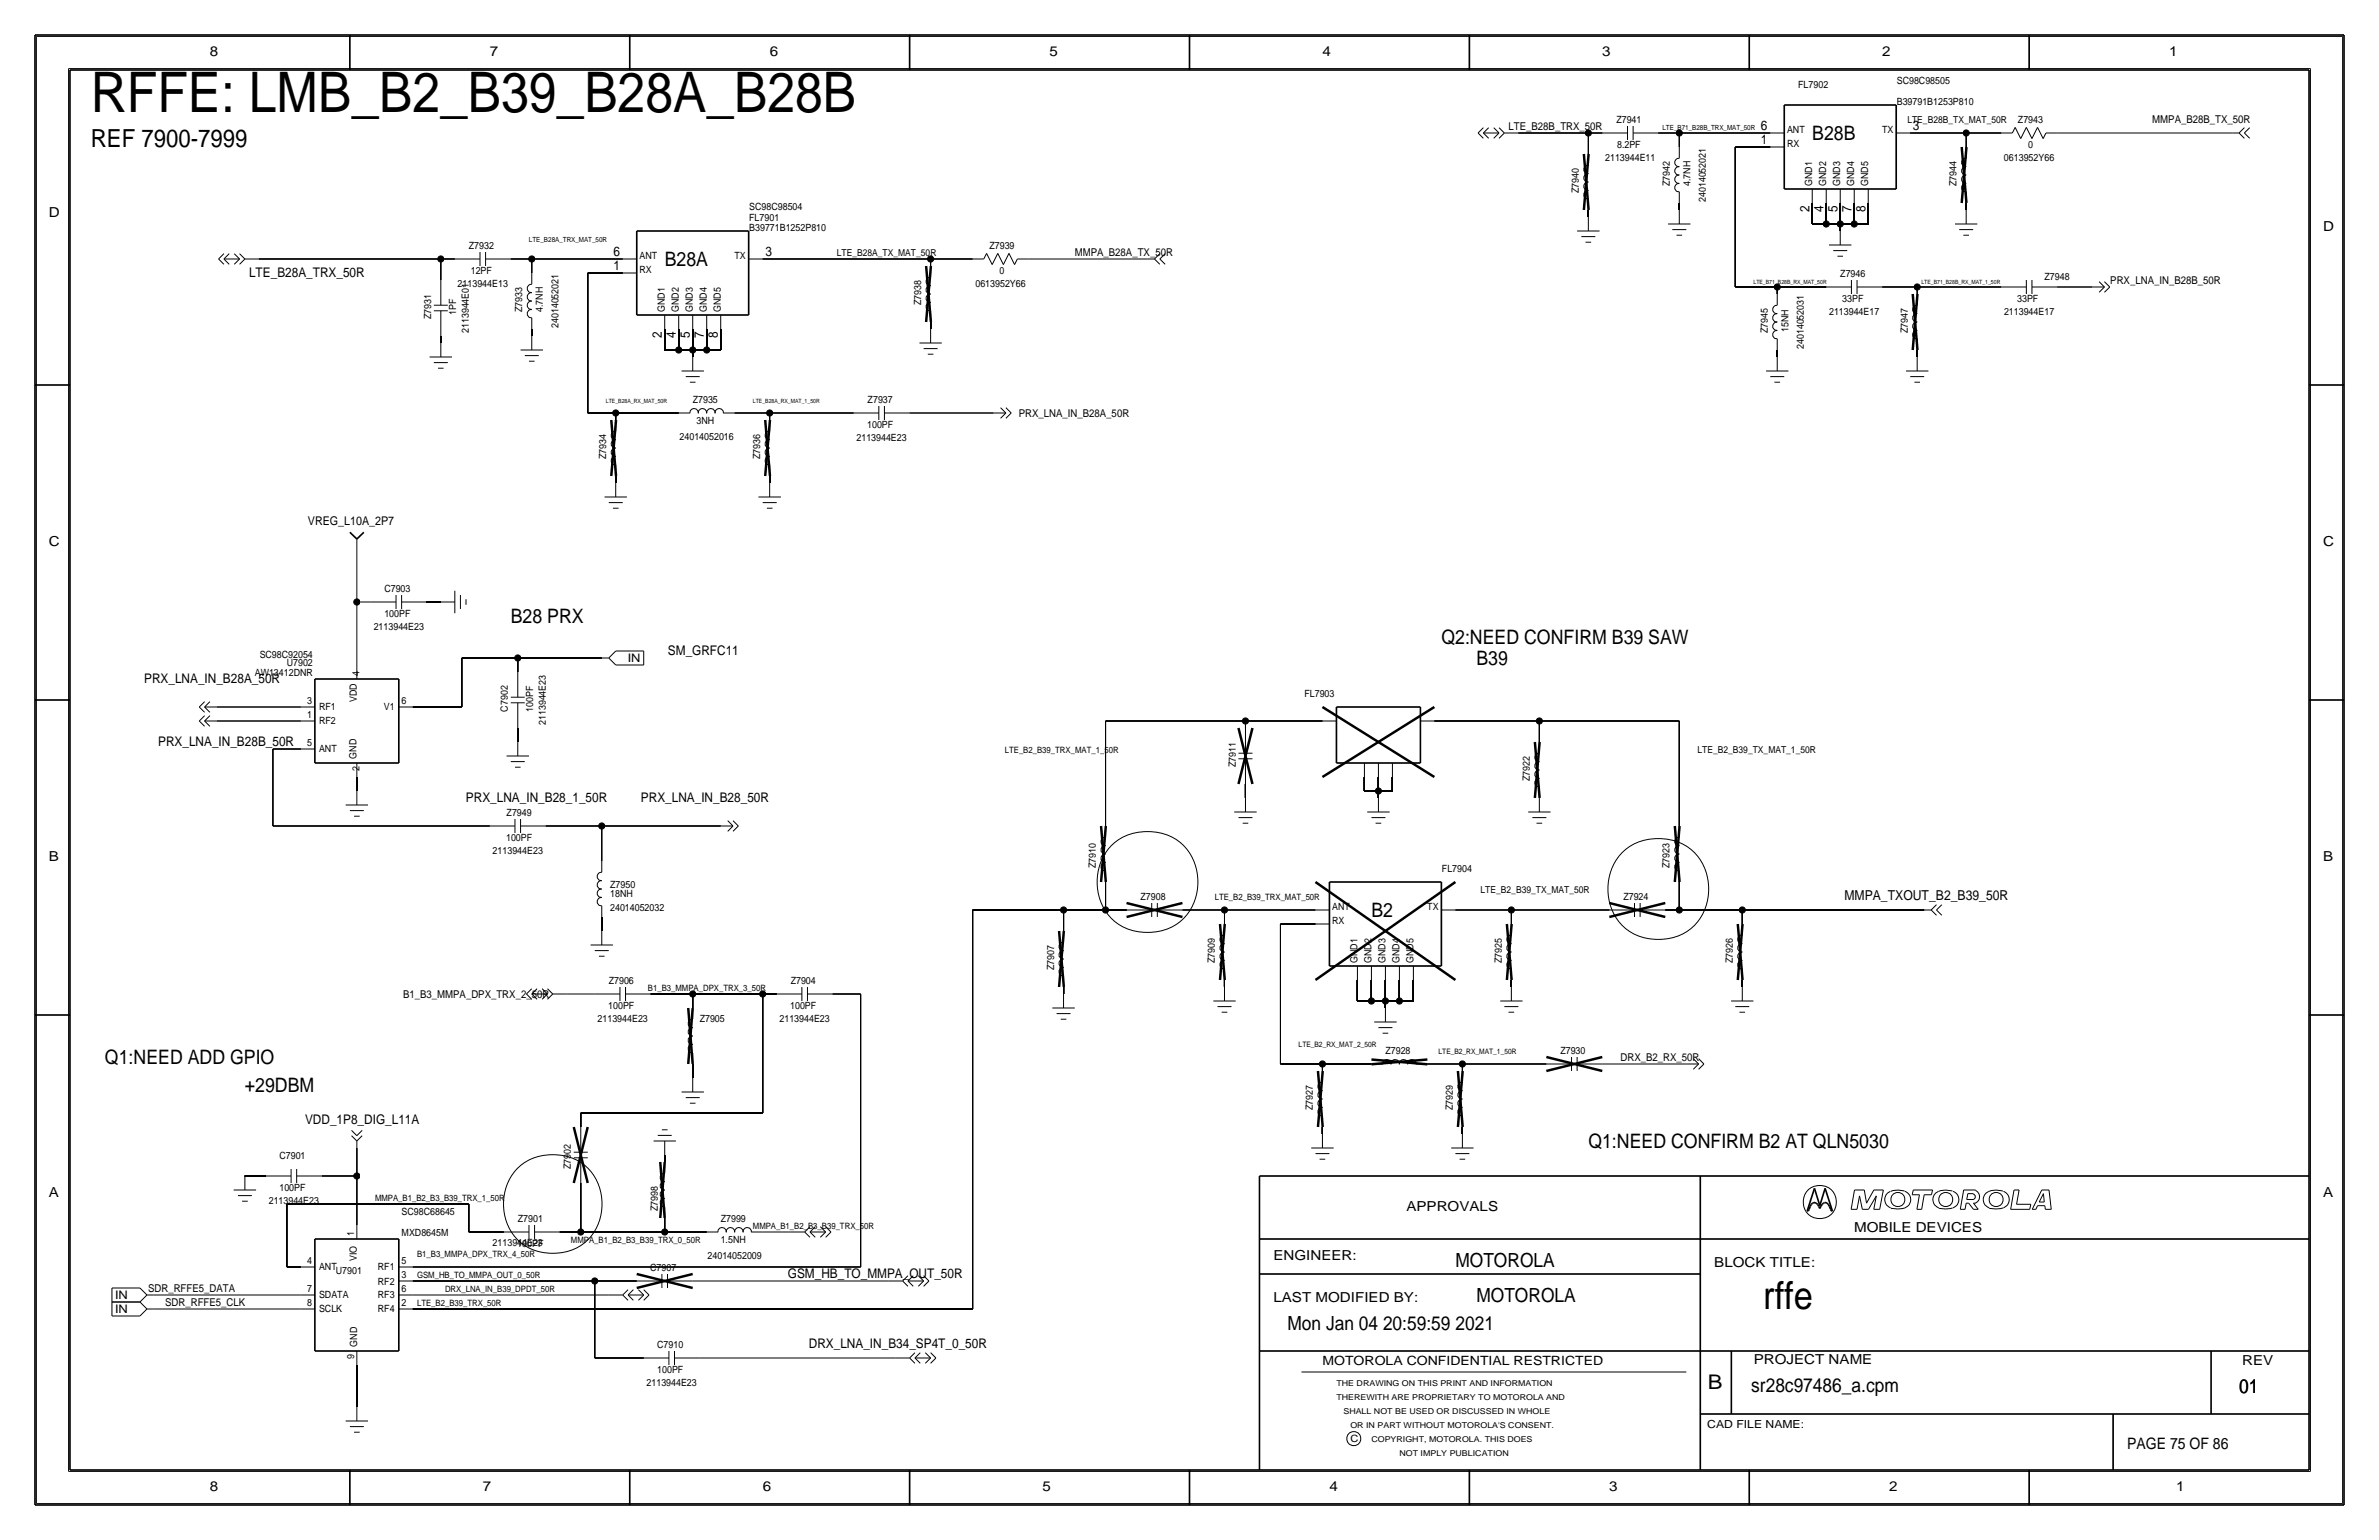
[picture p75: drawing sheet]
<svg xmlns="http://www.w3.org/2000/svg" width="432mm" height="279mm" viewBox="0 0 432 279" stroke-linecap="round" stroke-linejoin="round" font-family="sans-serif">
<defs><g id="words">
<text font-size="10.1" x="16.5" y="20.3">RFFE: LMB_B2_B39_B28A_B28B</text>
<text font-size="7" x="320" y="237.5">rffe</text>
<text font-size="4.5" x="16.5" y="26.7">REF 7900-7999</text>
<text font-size="3.7" x="310" y="252.1">B</text>
<g font-size="3.6">
<text x="328.9" y="25.4">B28B</text>
<text x="120.7" y="48.3">B28A</text>
<text x="92.7" y="113">B28 PRX</text>
<text x="261.6" y="116.8">Q2:NEED CONFIRM B39 SAW</text>
<text x="268" y="120.7">B39</text>
<text x="248.9" y="166.4">B2</text>
<text x="19.1" y="193">Q1:NEED ADD GPIO</text>
<text x="44.4" y="198.1">+29DBM</text>
<text x="288.3" y="208.3">Q1:NEED CONFIRM B2 AT QLN5030</text>
</g>
<g font-size="3.5">
<text x="264.2" y="229.9">MOTOROLA</text>
<text x="268" y="236.2">MOTOROLA</text>
<text x="233.7" y="241.3">Mon Jan 04 20:59:59 2021</text>
<text x="317.9" y="252.6">sr28c97486_a.cpm</text>
<text x="406.4" y="252.7">01</text>
</g>
<text font-size="2.9" x="386.1" y="262.9">PAGE 75 OF 86</text>
<g font-size="2.5">
<text x="38.1" y="10.2">8</text>
<text x="88.9" y="10.2">7</text>
<text x="139.7" y="10.2">6</text>
<text x="190.5" y="10.2">5</text>
<text x="240" y="10.2">4</text>
<text x="290.8" y="10.2">3</text>
<text x="341.6" y="10.2">2</text>
<text x="393.7" y="10.2">1</text>
<text x="8.9" y="39.4">D</text>
<text x="421.6" y="41.9">D</text>
<text x="8.9" y="99.1">C</text>
<text x="421.6" y="99.1">C</text>
<text x="8.9" y="156.2">B</text>
<text x="421.6" y="156.2">B</text>
<text x="334.8" y="163.3">MMPA_TXOUT_B2_B39_50R</text>
<text x="8.9" y="217.2">A</text>
<text x="255.3" y="219.7">APPROVALS</text>
<text x="421.6" y="217.2">A</text>
<text x="336.5" y="223.5">MOBILE DEVICES</text>
<text x="231.1" y="228.6">ENGINEER:</text>
<text x="311.1" y="229.9">BLOCK TITLE:</text>
<text x="231.1" y="236.2">LAST MODIFIED BY:</text>
<text x="318.3" y="247.5">PROJECT NAME</text>
<text x="407" y="247.6">REV</text>
<text x="38.1" y="270.5">8</text>
<text x="87.6" y="270.5">7</text>
<text x="138.4" y="270.5">6</text>
<text x="189.2" y="270.5">5</text>
<text x="241.3" y="270.5">4</text>
<text x="292.1" y="270.5">3</text>
<text x="342.9" y="270.5">2</text>
<text x="395" y="270.5">1</text>
</g>
<g font-size="2.4">
<text x="319.6" y="23.6">6</text>
<text x="347.2" y="23.6">3</text>
<text x="319.6" y="26.2">1</text>
<text x="328.4" y="38.5" transform="rotate(-90 328.4 38.5)">2</text>
<text x="331" y="38.5" transform="rotate(-90 331 38.5)">4</text>
<text x="333.5" y="38.5" transform="rotate(-90 333.5 38.5)">5</text>
<text x="336" y="38.5" transform="rotate(-90 336 38.5)">7</text>
<text x="338.6" y="38.5" transform="rotate(-90 338.6 38.5)">8</text>
<text x="111.3" y="46.5">6</text>
<text x="138.9" y="46.5">3</text>
<text x="45.2" y="50.3">LTE_B28A_TRX_50R</text>
<text x="111.3" y="49">1</text>
<text x="120.1" y="61.4" transform="rotate(-90 120.1 61.4)">2</text>
<text x="122.7" y="61.4" transform="rotate(-90 122.7 61.4)">4</text>
<text x="125.2" y="61.4" transform="rotate(-90 125.2 61.4)">5</text>
<text x="127.8" y="61.4" transform="rotate(-90 127.8 61.4)">7</text>
<text x="130.3" y="61.4" transform="rotate(-90 130.3 61.4)">8</text>
<text x="121.2" y="118.9">SM_GRFC11</text>
<text x="26.2" y="124">PRX_LNA_IN_B28A_50R</text>
<text x="28.7" y="135.4">PRX_LNA_IN_B28B_50R</text>
<text x="84.6" y="145.5">PRX_LNA_IN_B28_1_50R</text>
<text x="116.3" y="145.5">PRX_LNA_IN_B28_50R</text>
<text x="55.4" y="204">VDD_1P8_DIG_L11A</text>
<text x="143" y="231.9">GSM_HB_TO_MMPA_OUT_50R</text>
<text x="146.8" y="244.6">DRX_LNA_IN_B34_SP4T_0_50R</text>
</g>
<text font-size="2.3" x="240" y="247.6">MOTOROLA CONFIDENTIAL RESTRICTED</text>
<text font-size="2.2" x="55.9" y="95.2">VREG_L10A_2P7</text>
<g font-size="2.1">
<text x="113.9" y="120.1">IN</text>
<text x="20.9" y="238.2">IN</text>
<text x="20.9" y="235.7">IN</text>
</g>
<g font-size="2">
<text x="273.8" y="23.6">LTE_B28B_TRX_50R</text>
<text x="390.7" y="22.4">MMPA_B28B_TX_50R</text>
<text x="195.1" y="46.5">MMPA_B28A_TX_50R</text>
<text x="383" y="51.6">PRX_LNA_IN_B28B_50R</text>
<text x="184.9" y="75.7">PRX_LNA_IN_B28A_50R</text>
<text x="73.2" y="181.1">B1_B3_MMPA_DPX_TRX_2_50R</text>
<text x="294.1" y="192.5">DRX_B2_RX_50R</text>
<text x="26.9" y="234.4">SDR_RFFE5_DATA</text>
<text x="30" y="237">SDR_RFFE5_CLK</text>
<text x="309.9" y="259.1">CAD FILE NAME:</text>
</g>
<g font-size="1.8">
<text x="326.4" y="15.9">FL7902</text>
<text x="344.3" y="15.2">SC98C98505</text>
<text x="293.4" y="22.4">Z7941</text>
<text x="344.3" y="19">B39791B1253P810</text>
<text x="366.3" y="22.4">Z7943</text>
<text x="291.3" y="29.2">2113944E11</text>
<text x="293.5" y="26.9">8.2PF</text>
<text x="324.4" y="26.7">RX</text>
<text x="324.4" y="24.1">ANT</text>
<text x="341.6" y="24.1">TX</text>
<text x="363.7" y="29.2">0613952Y66</text>
<text x="368.1" y="26.8">0</text>
<text x="286.6" y="35" transform="rotate(-90 286.6 35)">Z7940</text>
<text x="303.1" y="33.8" transform="rotate(-90 303.1 33.8)">Z7942</text>
<text x="306.8" y="33.8" transform="rotate(-90 306.8 33.8)">4.7NH</text>
<text x="328.9" y="33.8" transform="rotate(-90 328.9 33.8)">GND1</text>
<text x="331.5" y="33.8" transform="rotate(-90 331.5 33.8)">GND2</text>
<text x="334" y="33.8" transform="rotate(-90 334 33.8)">GND3</text>
<text x="336.5" y="33.8" transform="rotate(-90 336.5 33.8)">GND4</text>
<text x="339.1" y="33.8" transform="rotate(-90 339.1 33.8)">GND5</text>
<text x="355.1" y="33.8" transform="rotate(-90 355.1 33.8)">Z7944</text>
<text x="136" y="40">FL7901</text>
<text x="136" y="38.1">SC98C98504</text>
<text x="136" y="41.9">B39771B1252P810</text>
<text x="309.6" y="36.7" transform="rotate(-90 309.6 36.7)">24014052021</text>
<text x="85.1" y="45.2">Z7932</text>
<text x="116.1" y="47">ANT</text>
<text x="133.3" y="47">TX</text>
<text x="179.6" y="45.3">Z7939</text>
<text x="83.1" y="52.1">2113944E13</text>
<text x="85.5" y="49.8">12PF</text>
<text x="116.1" y="49.5">RX</text>
<text x="177" y="52.1">0613952Y66</text>
<text x="181.4" y="49.6">0</text>
<text x="334" y="50.3">Z7946</text>
<text x="371.1" y="50.8">Z7948</text>
<text x="78.3" y="57.9" transform="rotate(-90 78.3 57.9)">Z7931</text>
<text x="82.8" y="57.1" transform="rotate(-90 82.8 57.1)">1PF</text>
<text x="94.8" y="56.6" transform="rotate(-90 94.8 56.6)">Z7933</text>
<text x="98.6" y="56.6" transform="rotate(-90 98.6 56.6)">4.7NH</text>
<text x="101.3" y="59.5" transform="rotate(-90 101.3 59.5)">24014052021</text>
<text x="120.6" y="56.6" transform="rotate(-90 120.6 56.6)">GND1</text>
<text x="123.2" y="56.6" transform="rotate(-90 123.2 56.6)">GND2</text>
<text x="125.7" y="56.6" transform="rotate(-90 125.7 56.6)">GND3</text>
<text x="128.3" y="56.6" transform="rotate(-90 128.3 56.6)">GND4</text>
<text x="130.8" y="56.6" transform="rotate(-90 130.8 56.6)">GND5</text>
<text x="167.2" y="55.4" transform="rotate(-90 167.2 55.4)">Z7938</text>
<text x="332" y="57.2">2113944E17</text>
<text x="334.4" y="54.9">33PF</text>
<text x="363.7" y="57.2">2113944E17</text>
<text x="366.1" y="54.9">33PF</text>
<text x="85.1" y="60.4" transform="rotate(-90 85.1 60.4)">2113944E01</text>
<text x="320.9" y="60.4" transform="rotate(-90 320.9 60.4)">Z7945</text>
<text x="324.6" y="60.2" transform="rotate(-90 324.6 60.2)">15NH</text>
<text x="327.4" y="63.3" transform="rotate(-90 327.4 63.3)">24014052031</text>
<text x="346.3" y="60.4" transform="rotate(-90 346.3 60.4)">Z7947</text>
<text x="125.7" y="73.2">Z7935</text>
<text x="126.4" y="77">3NH</text>
<text x="157.4" y="77.7">100PF</text>
<text x="157.5" y="73.2">Z7937</text>
<text x="110" y="83.3" transform="rotate(-90 110 83.3)">Z7934</text>
<text x="123.3" y="79.8">24014052016</text>
<text x="138" y="83.3" transform="rotate(-90 138 83.3)">Z7936</text>
<text x="155.5" y="80">2113944E23</text>
<text x="69.8" y="107.4">C7903</text>
<text x="69.8" y="112">100PF</text>
<text x="47.1" y="119.4">SC98C92054</text>
<text x="67.8" y="114.3">2113944E23</text>
<text x="46.2" y="122.7">AW13412DNR</text>
<text x="52.1" y="120.9">U7902</text>
<text x="65.3" y="122.7" transform="rotate(-90 65.3 122.7)">4</text>
<text x="55.7" y="127.8">3</text>
<text x="55.7" y="130.3">1</text>
<text x="57.9" y="131.4">RF2</text>
<text x="57.9" y="128.9">RF1</text>
<text x="64.8" y="127.3" transform="rotate(-90 64.8 127.3)">VDD</text>
<text x="69.7" y="128.9">V1</text>
<text x="72.9" y="127.8">6</text>
<text x="92.2" y="129.1" transform="rotate(-90 92.2 129.1)">C7902</text>
<text x="96.8" y="129.1" transform="rotate(-90 96.8 129.1)">100PF</text>
<text x="99.1" y="131.6" transform="rotate(-90 99.1 131.6)">2113944E23</text>
<text x="236.8" y="126.4">FL7903</text>
<text x="55.7" y="135.4">5</text>
<text x="57.9" y="136.5">ANT</text>
<text x="64.7" y="137.7" transform="rotate(-90 64.7 137.7)">GND</text>
<text x="65.3" y="139.8" transform="rotate(-90 65.3 139.8)">2</text>
<text x="224.3" y="139.2" transform="rotate(-90 224.3 139.2)">Z7911</text>
<text x="277.7" y="141.7" transform="rotate(-90 277.7 141.7)">Z7922</text>
<text x="92" y="148.1">Z7949</text>
<text x="89.4" y="154.9">2113944E23</text>
<text x="91.9" y="152.7">100PF</text>
<text x="110.7" y="161.1">Z7950</text>
<text x="198.9" y="157.5" transform="rotate(-90 198.9 157.5)">Z7910</text>
<text x="261.7" y="158.1">FL7904</text>
<text x="303" y="157.5" transform="rotate(-90 303 157.5)">Z7923</text>
<text x="110.7" y="162.8">18NH</text>
<text x="110.7" y="165.4">24014052032</text>
<text x="207" y="163.3">Z7908</text>
<text x="241.8" y="167.6">RX</text>
<text x="241.8" y="165.1">ANT</text>
<text x="259.1" y="165.1">TX</text>
<text x="294.6" y="163.3">Z7924</text>
<text x="110.5" y="178.6">Z7906</text>
<text x="143.5" y="178.6">Z7904</text>
<text x="191.3" y="176" transform="rotate(-90 191.3 176)">Z7907</text>
<text x="220.5" y="174.7" transform="rotate(-90 220.5 174.7)">Z7909</text>
<text x="246.4" y="174.8" transform="rotate(-90 246.4 174.8)">GND1</text>
<text x="248.9" y="174.8" transform="rotate(-90 248.9 174.8)">GND2</text>
<text x="251.5" y="174.8" transform="rotate(-90 251.5 174.8)">GND3</text>
<text x="254" y="174.8" transform="rotate(-90 254 174.8)">GND4</text>
<text x="256.5" y="174.8" transform="rotate(-90 256.5 174.8)">GND5</text>
<text x="272.6" y="174.7" transform="rotate(-90 272.6 174.7)">Z7925</text>
<text x="314.5" y="174.7" transform="rotate(-90 314.5 174.7)">Z7926</text>
<text x="108.5" y="185.4">2113944E23</text>
<text x="110.4" y="183.1">100PF</text>
<text x="127" y="185.4">Z7905</text>
<text x="141.5" y="185.4">2113944E23</text>
<text x="143.4" y="183.1">100PF</text>
<text x="251.5" y="191.3">Z7928</text>
<text x="283.2" y="191.3">Z7930</text>
<text x="238.3" y="201.4" transform="rotate(-90 238.3 201.4)">Z7927</text>
<text x="263.7" y="201.4" transform="rotate(-90 263.7 201.4)">Z7929</text>
<text x="50.7" y="210.3">C7901</text>
<text x="103.6" y="212.1" transform="rotate(-90 103.6 212.1)">Z7902</text>
<text x="48.8" y="218.4">2113944E23</text>
<text x="50.7" y="216.2">100PF</text>
<text x="72.9" y="220.5">SC98C68645</text>
<text x="94" y="221.7">Z7901</text>
<text x="119.4" y="219.7" transform="rotate(-90 119.4 219.7)">Z7998</text>
<text x="130.8" y="221.7">Z7999</text>
<text x="64.3" y="224.3" transform="rotate(-90 64.3 224.3)">1</text>
<text x="72.9" y="224.3">MXD8645M</text>
<text x="89.4" y="226.1">2113944E23</text>
<text x="93.9" y="226.3">100PF</text>
<text x="130.8" y="225.6">1.5NH</text>
<text x="55.7" y="229.4">4</text>
<text x="57.9" y="230.4">ANT</text>
<text x="61" y="231.1">U7901</text>
<text x="64.8" y="228.8" transform="rotate(-90 64.8 228.8)">VIO</text>
<text x="68.6" y="230.5">RF1</text>
<text x="68.6" y="233.1">RF2</text>
<text x="72.9" y="231.9">3</text>
<text x="72.9" y="229.4">5</text>
<text x="118" y="230.6">C7907</text>
<text x="128.4" y="228.3">24014052009</text>
<text x="55.7" y="236.9">8</text>
<text x="55.7" y="234.4">7</text>
<text x="57.9" y="238">SCLK</text>
<text x="57.9" y="235.5">SDATA</text>
<text x="68.6" y="235.5">RF3</text>
<text x="68.6" y="238.1">RF4</text>
<text x="72.9" y="234.5">6</text>
<text x="72.9" y="237">2</text>
<text x="64.8" y="244.3" transform="rotate(-90 64.8 244.3)">GND</text>
<text x="119.3" y="244.6">C7910</text>
<text x="64.3" y="246.5" transform="rotate(-90 64.3 246.5)">9</text>
<text x="117.4" y="251.5">2113944E23</text>
<text x="119.3" y="249.2">100PF</text>
<text x="245.1" y="261.6">C</text>
</g>
<g font-size="1.7">
<text x="346.2" y="22.4">LTE_B28B_TX_MAT_50R</text>
<text x="151.9" y="46.5">LTE_B28A_TX_MAT_50R</text>
<text x="308.1" y="136.7">LTE_B2_B39_TX_MAT_1_50R</text>
<text x="268.7" y="162.1">LTE_B2_B39_TX_MAT_50R</text>
</g>
<g font-size="1.6">
<text x="182.4" y="136.7">LTE_B2_B39_TRX_MAT_1_50R</text>
<text x="220.5" y="163.3">LTE_B2_B39_TRX_MAT_50R</text>
<text x="117.6" y="179.8">B1_B3_MMPA_DPX_TRX_3_50R</text>
<text x="68.1" y="217.9">MMPA_B1_B2_B3_B39_TRX_1_50R</text>
<text x="103.6" y="225.6">MMPA_B1_B2_B3_B39_TRX_0_50R</text>
<text x="136.7" y="223">MMPA_B1_B2_B3_B39_TRX_50R</text>
<text x="75.7" y="228.1">B1_B3_MMPA_DPX_TRX_4_50R</text>
<text x="75.7" y="231.9">GSM_HB_TO_MMPA_OUT_0_50R</text>
<text x="75.7" y="237">LTE_B2_B39_TRX_50R</text>
<text x="80.8" y="234.4">DRX_LNA_IN_B39_DPDT_50R</text>
</g>
<g font-size="1.5">
<text x="242.6" y="251.5">THE DRAWING ON THIS PRINT AND INFORMATION</text>
<text x="242.6" y="254">THEREWITH ARE PROPRIETARY TO MOTOROLA AND</text>
<text x="243.8" y="256.5">SHALL NOT BE USED OR DISCUSSED IN WHOLE</text>
<text x="245.1" y="259.1">OR IN PART WITHOUT MOTOROLA'S CONSENT.</text>
<text x="248.9" y="261.6">COPYRIGHT, MOTOROLA. THIS DOES</text>
<text x="254" y="264.2">NOT IMPLY PUBLICATION</text>
</g>
<g font-size="1.4">
<text x="235.7" y="190">LTE_B2_RX_MAT_2_50R</text>
<text x="261.1" y="191.3">LTE_B2_RX_MAT_1_50R</text>
</g>
<g font-size="1.3">
<text x="301.8" y="23.6">LTE_B71_B28B_TRX_MAT_50R</text>
<text x="96" y="43.9">LTE_B28A_TRX_MAT_50R</text>
</g>
<g font-size="1.1">
<text x="318.3" y="51.6">LTE_B71_B28B_RX_MAT_50R</text>
<text x="348.7" y="51.6">LTE_B71_B28B_RX_MAT_1_50R</text>
<text x="110" y="73.2">LTE_B28A_RX_MAT_50R</text>
<text x="136.7" y="73.2">LTE_B28A_RX_MAT_1_50R</text>
</g>
</g></defs>
<!-- layer: Nets -->
<g fill="none" stroke="#000" stroke-width=".18">
<path d="M275.6 24.1h12.7zM288.3 38.1v1.3zM288.3 24.1v3.8zM288.3 24.1h2.5zM301 24.1h3.8zM304.8 36.8v1.3zM304.8 24.1v2.6zM304.8 24.1h16.5zM315 26.7h6.3zM315 26.7v25.4zM328.9 36.8v3.8zM331.5 36.8v3.8z"/>
<path d="M334 36.8v3.8zM336.5 36.8v3.8zM339.1 36.8v3.8zM346.7 24.1h10.2zM356.9 36.8v1.3zM356.9 24.1v2.6zM356.9 24.1h6.3zM373.4 24.1h31.7zM47 47h33zM80 47v3.8zM80 47h2.5zM92.7 47h3.8z"/>
<path d="M96.5 59.7v1.3zM96.5 47v2.5zM96.5 47h16.5zM106.7 49.5v25.4zM106.7 49.5h6.3zM120.6 59.7v3.8zM123.2 59.7v3.8zM125.7 59.7v3.8zM128.3 59.7v3.8zM130.8 59.7v3.8zM138.4 47h30.5zM168.9 58.4v1.3z"/>
<path d="M168.9 47v1.3zM168.9 47h7.6zM186.7 47h21.6zM315 52.1h7.6zM322.6 52.1v1.2zM322.6 52.1h8.9zM328.9 40.6h2.6zM331.5 40.6h2.5zM334 40.6v1.3zM334 40.6h2.5zM336.5 40.6h2.6zM341.6 52.1h6.4z"/>
<path d="M348 52.1v1.2zM348 52.1h15.2zM373.4 52.1h6.3zM80 61v1.2zM106.7 74.9h5.1zM111.8 74.9v1.3zM111.8 74.9h11.4zM120.7 63.5h2.5zM123.2 63.5h2.5zM125.7 63.5v1.3zM125.7 63.5h2.6zM128.3 63.5h2.5z"/>
<path d="M133.3 74.9h6.4zM139.7 74.9v1.3zM139.7 74.9h15.2zM165.1 74.9h15.2zM322.6 63.5v1.3zM348 63.5v1.3zM111.8 86.4v1.2zM139.7 86.4v1.2zM64.8 109.2v11.5zM64.8 100.3v8.9zM64.8 109.2h2.5zM77.5 109.2h2.5z"/>
<path d="M83.8 119.4v8.9zM83.8 119.4h10.2zM94 119.4v2.5zM94 119.4h15.2zM39.4 128.3h15.2zM39.4 130.8h15.2zM49.5 135.9v14zM49.5 135.9h5.1zM74.9 128.3h8.9zM94 132.1v2.5zM200.7 130.8h25.4zM200.7 130.8v19.1z"/>
<path d="M226.1 130.8v1.3zM226.1 130.8h13.9zM260.3 130.8h19.1zM279.4 130.8v3.8zM279.4 130.8h25.4zM304.8 130.8v19.1zM49.5 149.9h39.4zM64.8 141v2.5zM99.1 149.9h10.1zM109.2 149.9v6.3zM109.2 149.9h21.6zM201.4 153.7a9.7 9.7 0 0 1 13.7 0 9.5 9.5 0 0 1-2.2 14.4 9.7 9.7 0 0 1-11.5-1.8 9.8 9.8 0 0 1 0-12.6z"/>
<path d="M226.1 142.2v2.6zM247.6 141v2.5zM247.7 143.5h2.5zM250.2 143.5v1.3zM250.2 143.5h2.5zM250.2 141v2.5zM252.7 141v2.5zM294.1 155a9.7 9.7 0 0 1 13.7 0 9.5 9.5 0 0 1-2.1 14.3 9.7 9.7 0 0 1-11.6-1.7 9.8 9.8 0 0 1 0-12.6zM109.2 166.4v2.5zM176.5 165.1v72.4zM176.5 165.1h16.5zM193 179.1v1.2z"/>
<path d="M193 165.1v3.8zM193 165.1h7.7zM200.7 160v5.1zM200.7 165.1h3.8zM214.6 165.1h7.6zM222.2 177.8v1.3zM222.2 165.1v2.5zM222.2 165.1h16.6zM232.4 167.6v25.4zM232.4 167.6h6.4zM246.4 177.8v3.8zM248.9 177.8v3.8z"/>
<path d="M251.5 177.8v3.8zM254 177.8v3.8zM256.5 177.8v3.8zM264.2 165.1h10.1zM274.3 177.8v1.3zM274.3 165.1v2.5zM274.3 165.1h17.8zM302.3 165.1h2.5zM304.8 160v5.1zM304.8 165.1h11.4zM316.2 177.8v1.3zM316.2 165.1v2.5z"/>
<path d="M316.2 165.1h33zM102.9 180.3h5zM118.1 180.3h7.6zM125.7 180.3h12.7zM125.7 193v2.6zM125.7 180.3v2.6zM138.4 180.3v21.6zM138.4 180.3h2.6zM151.1 180.3h5.1zM156.2 180.3v49.6zM232.4 193h7.6zM240 193v1.3z"/>
<path d="M240 193h8.9zM246.4 181.6h2.5zM248.9 181.6h2.6zM251.5 181.6v1.3zM251.5 181.6h2.5zM254 181.6h2.5zM259.1 193h6.3zM265.4 193v1.3zM265.4 193h15.3zM290.8 193h15.3zM44.5 213.4h3.8zM52.1 218.4v11.5z"/>
<path d="M52.1 218.4h33zM58.4 213.4h6.4zM64.8 213.4v8.8zM64.8 208.3v5.1zM85.1 218.4v5.1zM93.6 212.3a9.4 9.4 0 0 1 13.4 0 9.3 9.3 0 0 1-2.1 14 9.5 9.5 0 0 1-11.3-1.7 9.6 9.6 0 0 1 0-12.3zM105.4 201.9v2.6zM105.4 201.9h33zM105.4 214.6v8.9zM120.6 209.5v1.3zM240 204.5v1.2zM265.4 204.5v1.2z"/>
<path d="M27.9 237.5h26.7zM27.9 234.9h26.7zM52.1 229.9h2.5zM74.9 237.5h101.6zM74.9 229.9h81.3zM74.9 232.4h33zM74.9 234.9h35.6zM85.1 223.5h6.3zM101.6 223.5h3.8zM105.4 223.5h15.2zM107.9 232.4v14zM107.9 232.4h7.7z"/>
<path d="M120.6 221v2.5zM120.6 223.5h7.7zM125.7 232.4h35.6zM138.4 223.5h5.1zM64.8 247.7v7.6zM107.9 246.4h8.9zM127 246.4h35.6z"/>
</g>
<g fill="#000" stroke="#000" stroke-width=".18">
<circle cx="288.3" cy="24.1" r=".56"/>
<circle cx="304.8" cy="24.1" r=".56"/>
<circle cx="356.9" cy="24.1" r=".56"/>
<circle cx="80" cy="47" r=".56"/>
<circle cx="96.5" cy="47" r=".56"/>
<circle cx="168.9" cy="47" r=".56"/>
<circle cx="322.6" cy="52.1" r=".56"/>
<circle cx="331.5" cy="40.6" r=".56"/>
<circle cx="334" cy="40.6" r=".56"/>
<circle cx="336.6" cy="40.6" r=".56"/>
<circle cx="348" cy="52.1" r=".56"/>
<circle cx="111.8" cy="74.9" r=".56"/>
<circle cx="123.2" cy="63.5" r=".56"/>
<circle cx="125.7" cy="63.5" r=".56"/>
<circle cx="128.3" cy="63.5" r=".56"/>
<circle cx="139.7" cy="74.9" r=".56"/>
<circle cx="64.8" cy="109.2" r=".56"/>
<circle cx="94" cy="119.4" r=".56"/>
<circle cx="226.1" cy="130.8" r=".56"/>
<circle cx="279.4" cy="130.8" r=".56"/>
<circle cx="109.2" cy="149.9" r=".56"/>
<circle cx="250.2" cy="143.5" r=".56"/>
<circle cx="193" cy="165.1" r=".56"/>
<circle cx="200.7" cy="165.1" r=".56"/>
<circle cx="222.3" cy="165.1" r=".56"/>
<circle cx="274.3" cy="165.1" r=".56"/>
<circle cx="304.8" cy="165.1" r=".56"/>
<circle cx="316.2" cy="165.1" r=".56"/>
<circle cx="125.7" cy="180.3" r=".56"/>
<circle cx="138.4" cy="180.3" r=".56"/>
<circle cx="240" cy="193" r=".56"/>
<circle cx="248.9" cy="181.6" r=".56"/>
<circle cx="251.5" cy="181.6" r=".56"/>
<circle cx="254" cy="181.6" r=".56"/>
<circle cx="265.4" cy="193" r=".56"/>
<circle cx="64.8" cy="213.4" r=".56"/>
<circle cx="105.4" cy="223.5" r=".56"/>
<circle cx="107.9" cy="232.4" r=".56"/>
<circle cx="120.6" cy="223.5" r=".56"/>
</g>
<!-- layer: Components -->
<g fill="none" stroke="#000" stroke-width=".18">
<path d="M268.3 24.1l.9 1zM268.3 24.1l.9-.9zM269.2 24.1l1 1zM269.2 24.1l1-.9zM269.2 24.1h2.9zM271.1 23.2l1 .9zM271.1 25.1l1-1zM272.1 23.2l.9 .9zM272.1 25.1l1-1zM273.1 24.1h2.5zM288.3 39.4v2.5zM288.3 36.1v2z"/>
<path d="M288.3 27.9v2.1zM288.3 31.5a.74 .74 0 0 0-.8 .8 .74 .74 0 0 0 .8 .7M288.3 34.6a.74 .74 0 0 0-.8 .7 .74 .74 0 0 0 .8 .8M288.3 33.1a.74 .74 0 0 0-.8 .7 .74 .74 0 0 0 .8 .7M288.3 30a.74 .74 0 0 0-.8 .8 .74 .74 0 0 0 .8 .7M290.8 24.1h4.6zM295.4 22.9v2.5zM296.4 22.9v2.5zM296.4 24.1h4.6zM304.8 34.8v2zM304.8 26.7v2zM304.8 38.1v2.5z"/>
<path d="M304.8 30.3a.74 .74 0 0 0-.8 .7 .74 .74 0 0 0 .8 .8M304.8 33.3a.74 .74 0 0 0-.8 .8 .74 .74 0 0 0 .8 .7M304.8 31.8a.74 .74 0 0 0-.8 .7 .74 .74 0 0 0 .8 .8M304.8 28.8a.74 .74 0 0 0-.8 .7 .74 .74 0 0 0 .8 .7M321.3 26.7h2.5zM321.3 24.1h2.5zM328.9 34.3v2.5zM331.5 34.3v2.5zM334 34.3v2.5zM336.5 34.3v2.5zM339.1 34.3v2.5zM344.2 24.1h2.5z"/>
<path d="M356.9 38.1v2.5zM356.9 34.8v2zM356.9 26.7v2zM356.9 30.3a.74 .74 0 0 0-.9 .7 .74 .74 0 0 0 .9 .8M356.9 33.3a.74 .74 0 0 0-.9 .8 .74 .74 0 0 0 .9 .7M356.9 31.8a.74 .74 0 0 0-.9 .7 .74 .74 0 0 0 .9 .8M356.9 28.8a.74 .74 0 0 0-.9 .7 .74 .74 0 0 0 .9 .7M363.2 24.1h2.1zM365.8 23.1l-.5 1zM365.8 23.1l1 2zM367.8 23.1l-1 2zM367.8 23.1l1 2z"/>
<path d="M369.8 23.1l-1 2zM369.8 23.1l1 2zM371.3 24.1l-.5 1zM371.3 24.1h2.1zM405.1 24.1h1.3zM406.4 24.1l1 1zM407.4 24.1l.9 1zM407.4 23.2l-1 .9zM408.3 23.2l-.9 .9zM39.7 47l.9 1zM39.7 47l.9-1zM40.6 47l1 1z"/>
<path d="M40.6 47l1-1zM40.6 47h2.9zM42.5 46l1 1zM42.5 48l1-1zM43.5 46l.9 1zM43.5 48l1-1zM44.5 47h2.5zM78.7 56.4h2.6zM78.7 55.4h2.6zM80 56.4v4.6zM80 50.8v4.6zM82.6 47h4.5z"/>
<path d="M87.1 45.7v2.6zM88.1 47h4.6zM88.1 45.7v2.6zM96.5 57.7v2zM96.5 49.5v2.1zM96.5 53.1a.74 .74 0 0 0-.8 .8 .74 .74 0 0 0 .8 .7M96.5 56.2a.74 .74 0 0 0-.8 .7 .74 .74 0 0 0 .8 .8M96.5 54.7a.74 .74 0 0 0-.8 .7 .74 .74 0 0 0 .8 .7M96.5 51.6a.74 .74 0 0 0-.8 .8 .74 .74 0 0 0 .8 .7M113 49.5h2.6zM113 47h2.6zM120.6 57.2v2.5z"/>
<path d="M123.2 57.2v2.5zM125.7 57.2v2.5zM128.3 57.2v2.5zM130.8 57.2v2.5zM135.9 47h2.5zM168.9 56.4v2zM168.9 48.3v2zM168.9 59.7v2.5zM168.9 51.9a.74 .74 0 0 0-.8 .7 .74 .74 0 0 0 .8 .7M168.9 54.9a.74 .74 0 0 0-.8 .8 .74 .74 0 0 0 .8 .7M168.9 53.4a.74 .74 0 0 0-.8 .7 .74 .74 0 0 0 .8 .8M168.9 50.3a.74 .74 0 0 0-.8 .8 .74 .74 0 0 0 .8 .7"/>
<path d="M176.5 47h2.1zM179.1 46l-.5 1zM179.1 46l1 2zM181.1 46l-1 2zM181.1 46l1 2zM183.1 46l-1 2zM183.1 46l1 2zM184.7 47l-.6 1zM184.7 47h2zM208.3 47h1.2zM209.5 47l1 1zM210.5 47l1 1z"/>
<path d="M210.5 46l-1 1zM211.5 46l-1 1zM286.3 41.9h4zM287 42.9h2.6zM287.8 43.9h1zM302.8 40.6h4zM303.5 41.7h2.6zM304.3 42.7h1zM322.6 53.3v2.1zM322.6 56.9a.74 .74 0 0 0-.8 .8 .74 .74 0 0 0 .8 .7M322.6 60a.74 .74 0 0 0-.8 .7 .74 .74 0 0 0 .8 .8M322.6 58.5a.74 .74 0 0 0-.8 .7 .74 .74 0 0 0 .8 .7"/>
<path d="M322.6 55.4a.74 .74 0 0 0-.8 .8 .74 .74 0 0 0 .8 .7M331.5 52.1h4.5zM332 44.4h4zM332.7 45.5h2.6zM333.5 46.5h1zM334 41.9v2.5zM336 50.8v2.5zM337.1 50.8v2.5zM337.1 52.1h4.5zM348 53.3v2.1zM348 56.9a.74 .74 0 0 0-.8 .8 .74 .74 0 0 0 .8 .7M348 60a.74 .74 0 0 0-.8 .7 .74 .74 0 0 0 .8 .8"/>
<path d="M348 58.5a.74 .74 0 0 0-.8 .7 .74 .74 0 0 0 .8 .7M348 55.4a.74 .74 0 0 0-.8 .8 .74 .74 0 0 0 .8 .7M354.8 40.6h4.1zM355.6 41.7h2.5zM356.4 42.7h1zM363.2 52.1h4.6zM367.8 50.8v2.5zM368.8 50.8v2.5zM368.8 52.1h4.6zM379.7 52.1h2.3zM381 51.1l1 1zM381 53l1-.9z"/>
<path d="M382 51.1l.9 1zM382 53l.9-.9zM78 64.8h4zM78.7 65.8h2.6zM79.5 66.8h1zM80 62.2v2.6zM94.5 63.5h4.1zM95.3 64.5h2.5zM96 65.5h1zM96.5 61v2.5zM111.8 76.2v2zM111.8 79.8a.74 .74 0 0 0-.9 .7 .74 .74 0 0 0 .9 .8"/>
<path d="M111.8 78.3a.74 .74 0 0 0-.9 .7 .74 .74 0 0 0 .9 .8M123.2 74.9h2zM123.7 67.3h4.1zM124.5 68.3h2.5zM125.2 75a.75 .75 0 0 1 .8-.9 .75 .75 0 0 1 .7 .9M125.2 69.3h1zM125.7 64.8v2.5zM126.7 75a.75 .75 0 0 1 .8-.9 .75 .75 0 0 1 .7 .9M128.3 75a.75 .75 0 0 1 .7-.9 .75 .75 0 0 1 .7 .9M129.8 75a.75 .75 0 0 1 .7-.9 .75 .75 0 0 1 .8 .9M131.3 74.9h2zM139.7 76.2v2z"/>
<path d="M139.7 79.8a.74 .74 0 0 0-.8 .7 .74 .74 0 0 0 .8 .8M139.7 78.3a.74 .74 0 0 0-.8 .7 .74 .74 0 0 0 .8 .8M154.9 74.9h4.6zM159.5 73.7v2.5zM160.5 74.9h4.6zM160.5 73.7v2.5zM166.9 62.2h4zM167.6 63.2h2.6zM168.4 64.3h1zM180.3 74.9h2.3zM181.6 74l1 .9zM181.6 75.9l1-1z"/>
<path d="M182.6 74l.9 .9zM182.6 75.9l.9-1zM320.5 67.3h4.1zM321.3 68.3h2.5zM322.1 69.3h1zM322.6 64.8v2.5zM322.6 61.5v2zM345.9 67.3h4.1zM346.7 68.3h2.5zM347.5 69.3h1zM348 64.8v2.5zM348 61.5v2z"/>
<path d="M64.8 97.8v2.5zM109.7 90.2h4.1zM110.5 91.2h2.5zM111.3 92.2h1zM111.8 87.6v2.6zM111.8 84.3v2.1zM111.8 82.9a.74 .74 0 0 0-.9 .7 .74 .74 0 0 0 .9 .7M111.8 81.3a.74 .74 0 0 0-.9 .8 .74 .74 0 0 0 .9 .7M137.7 90.2h4zM138.4 91.2h2.6zM139.2 92.2h1zM139.7 87.6v2.6z"/>
<path d="M139.7 84.3v2.1zM139.7 82.9a.74 .74 0 0 0-.8 .7 .74 .74 0 0 0 .8 .7M139.7 81.3a.74 .74 0 0 0-.8 .8 .74 .74 0 0 0 .8 .7M67.3 109.2h4.6zM71.9 108v2.5zM72.9 107.9v2.6zM72.9 109.2h4.6zM80 109.2h2.5zM82.5 107.2v4.1zM83.6 107.9v2.6zM84.6 108.7v1zM109.2 119.4h1.3z"/>
<path d="M110.5 119.4l1.3 1.2zM111.8 118.1l-1.3 1.3zM111.8 118.1h5zM116.8 118.1v2.6zM36.2 130.8l.9 1zM36.2 128.3l.9 .9zM36.2 130.8l.9-1zM36.2 128.3l.9-1zM37.1 130.8l1 1zM37.1 128.3l1 .9zM37.1 130.8h2.3zM37.1 130.8l1-1z"/>
<path d="M37.1 128.3h2.3zM37.1 128.3l1-1zM54.6 128.3h2.5zM54.6 130.8h2.5zM54.6 135.9h2.5zM64.8 120.7v2.5zM64.8 138.4v2.6zM72.4 128.3h2.5zM91.9 137.2h4.1zM92.7 127.5h2.5zM92.7 138.2h2.5zM92.7 126.5h2.5z"/>
<path d="M93.5 139.2h1zM94 127.5v4.6zM94 121.9v4.6zM94 134.6v2.6zM111.8 120.7h5zM224.8 137.7h2.5zM224.8 136.7h2.5zM226.1 137.7v4.5zM226.1 132.1v4.6zM240 130.8h2.6zM247.6 138.4v2.6zM250.2 138.4v2.6z"/>
<path d="M252.7 138.4v2.6zM257.8 130.8h2.5zM279.4 134.6v2.1zM279.4 138.2a.74 .74 0 0 0-.8 .8 .74 .74 0 0 0 .8 .7M279.4 139.8a.74 .74 0 0 0-.8 .7 .74 .74 0 0 0 .8 .7M279.4 136.7a.74 .74 0 0 0-.8 .7 .74 .74 0 0 0 .8 .8M62.7 146h4.1zM63.5 147.1h2.5zM64.3 148.1h1zM64.8 143.5v2.5zM88.9 149.9h4.6zM93.5 148.6v2.5z"/>
<path d="M94.5 149.9h4.6zM94.5 148.6v2.5zM109.2 156.2v2zM109.2 158.3a.74 .74 0 0 0-.8 .7 .74 .74 0 0 0 .8 .8M109.2 159.8a.74 .74 0 0 0-.8 .8 .74 .74 0 0 0 .8 .7M130.8 149.9h2.2zM132.1 148.9l.9 1zM132.1 150.8l.9-.9zM133 148.9l1 1zM133 150.8l1-.9zM200.7 149.9v2zM200.7 158v2z"/>
<path d="M200.7 155a.74 .74 0 0 0-.9 .7 .74 .74 0 0 0 .9 .8M200.7 151.9a.74 .74 0 0 0-.9 .8 .74 .74 0 0 0 .9 .7M200.7 153.5a.74 .74 0 0 0-.9 .7 .74 .74 0 0 0 .9 .7M200.7 156.5a.74 .74 0 0 0-.9 .8 .74 .74 0 0 0 .9 .7M224 147.3h4.1zM224.8 148.3h2.5zM225.6 149.4h1zM226.1 144.8v2.5zM248.2 147.3h4zM248.9 148.3h2.6zM249.7 149.4h1zM250.2 144.8v2.5z"/>
<path d="M277.4 147.3h4zM278.1 148.3h2.6zM278.9 149.4h1zM279.4 144.8v2.5zM279.4 142.7v2.1zM279.4 141.3a.74 .74 0 0 0-.8 .7 .74 .74 0 0 0 .8 .7M304.8 149.9v2zM304.8 158v2zM304.8 155a.74 .74 0 0 0-.8 .7 .74 .74 0 0 0 .8 .8M304.8 151.9a.74 .74 0 0 0-.8 .8 .74 .74 0 0 0 .8 .7M304.8 153.5a.74 .74 0 0 0-.8 .7 .74 .74 0 0 0 .8 .7M304.8 156.5a.74 .74 0 0 0-.8 .8 .74 .74 0 0 0 .8 .7"/>
<path d="M98.4 179.4l1 .9zM99.4 179.4l.9 .9zM107.2 171.4h4.1zM108 172.5h2.5zM108.7 173.5h1zM109.2 168.9v2.5zM109.2 164.3v2.1zM109.2 161.3a.74 .74 0 0 0-.8 .8 .74 .74 0 0 0 .8 .7M109.2 162.9a.74 .74 0 0 0-.8 .7 .74 .74 0 0 0 .8 .7M112.5 179.1v2.5zM113.5 179.1v2.5zM145.5 179.1v2.5z"/>
<path d="M146.6 179.1v2.5zM193 177v2.1zM193 168.9v2zM193 172.5a.74 .74 0 0 0-.8 .8 .74 .74 0 0 0 .8 .7M193 175.6a.74 .74 0 0 0-.8 .7 .74 .74 0 0 0 .8 .7M193 174a.74 .74 0 0 0-.8 .8 .74 .74 0 0 0 .8 .7M193 171a.74 .74 0 0 0-.8 .7 .74 .74 0 0 0 .8 .8M204.5 165.1h4.5zM209 163.8v2.6zM210.1 163.8v2.6zM210.1 165.1h4.5zM222.2 179.1v2.5z"/>
<path d="M222.2 175.8v2zM222.2 167.6v2.1zM222.2 171.2a.74 .74 0 0 0-.8 .8 .74 .74 0 0 0 .8 .7M222.2 174.3a.74 .74 0 0 0-.8 .7 .74 .74 0 0 0 .8 .8M222.2 172.8a.74 .74 0 0 0-.8 .7 .74 .74 0 0 0 .8 .7M222.2 169.7a.74 .74 0 0 0-.8 .8 .74 .74 0 0 0 .8 .7M238.8 167.6h2.5zM238.8 165.1h2.5zM246.4 175.3v2.5zM248.9 175.3v2.5zM251.5 175.3v2.5zM254 175.3v2.5z"/>
<path d="M256.5 175.3v2.5zM261.6 165.1h2.6zM274.3 179.1v2.5zM274.3 175.8v2zM274.3 167.6v2.1zM274.3 171.2a.74 .74 0 0 0-.8 .8 .74 .74 0 0 0 .8 .7M274.3 174.3a.74 .74 0 0 0-.8 .7 .74 .74 0 0 0 .8 .8M274.3 172.8a.74 .74 0 0 0-.8 .7 .74 .74 0 0 0 .8 .7M274.3 169.7a.74 .74 0 0 0-.8 .8 .74 .74 0 0 0 .8 .7M292.1 165.1h4.6zM296.7 163.8v2.6zM297.7 165.1h4.6z"/>
<path d="M297.7 163.8v2.6zM316.2 179.1v2.5zM316.2 175.8v2zM316.2 167.6v2.1zM316.2 171.2a.74 .74 0 0 0-.8 .8 .74 .74 0 0 0 .8 .7M316.2 174.3a.74 .74 0 0 0-.8 .7 .74 .74 0 0 0 .8 .8M316.2 172.8a.74 .74 0 0 0-.8 .7 .74 .74 0 0 0 .8 .7M316.2 169.7a.74 .74 0 0 0-.8 .8 .74 .74 0 0 0 .8 .7M349.3 165.1h1.2zM350.5 165.1l1-1zM350.5 165.1l1 1zM351.5 165.1l1 1z"/>
<path d="M352.5 164.1l-1 1zM95.6 180.3l.9 1zM95.6 180.3l.9-.9zM96.5 180.3l1 1zM96.5 180.3l1-.9zM96.5 180.3h2.9zM98.4 181.3l1-1zM99.4 181.3l.9-1zM100.3 180.3h2.6zM107.9 180.3h4.6zM113.5 180.3h4.6zM123.7 198.1h4.1z"/>
<path d="M124.5 199.1h2.5zM125.7 195.6v2.5zM125.7 191v2zM125.7 182.9v2zM125.7 185a.74 .74 0 0 0-.8 .7 .74 .74 0 0 0 .8 .7M125.7 188a.74 .74 0 0 0-.8 .7 .74 .74 0 0 0 .8 .8M125.7 189.5a.74 .74 0 0 0-.8 .8 .74 .74 0 0 0 .8 .7M125.7 186.5a.74 .74 0 0 0-.8 .7 .74 .74 0 0 0 .8 .8M141 180.3h4.5zM146.6 180.3h4.5zM191 182.9h4.1zM191.8 183.9h2.5z"/>
<path d="M192.5 184.9h1zM193 180.3v2.6zM220.2 181.6h4.1zM221 182.6h2.5zM221.7 183.6h1.1zM240 194.3v2zM240 197.9a.74 .74 0 0 0-.8 .8 .74 .74 0 0 0 .8 .7M240 199.4a.74 .74 0 0 0-.8 .8 .74 .74 0 0 0 .8 .7M240 196.4a.74 .74 0 0 0-.8 .7 .74 .74 0 0 0 .8 .8M248.9 193h2.1zM249.4 185.4h4.1zM250.2 186.4h2.5z"/>
<path d="M251 193.1a.75 .75 0 0 1 .7-.9 .75 .75 0 0 1 .7 .9M251 187.5h1zM251.5 182.9v2.5zM252.5 193.1a.75 .75 0 0 1 .7-.9 .75 .75 0 0 1 .7 .9M254 193.1a.75 .75 0 0 1 .7-.9 .75 .75 0 0 1 .8 .9M255.5 193.1a.75 .75 0 0 1 .8-.9 .75 .75 0 0 1 .7 .9M257 193h2.1zM265.4 194.3v2zM265.4 197.9a.74 .74 0 0 0-.8 .8 .74 .74 0 0 0 .8 .7M265.4 199.4a.74 .74 0 0 0-.8 .8 .74 .74 0 0 0 .8 .7M265.4 196.4a.74 .74 0 0 0-.8 .7 .74 .74 0 0 0 .8 .8M272.3 181.6h4.1z"/>
<path d="M273.1 182.6h2.5zM273.8 183.6h1zM280.7 193h4.5zM285.2 191.8v2.5zM286.3 191.8v2.5zM286.3 193h4.5zM306.1 193h2.2zM307.3 192.1l1 .9zM307.3 194l1-1zM308.3 192.1l1 .9zM308.3 194l1-1zM314.2 181.6h4.1z"/>
<path d="M315 182.6h2.5zM315.7 183.6h1zM42.4 215.9h4.1zM43.2 216.9h2.5zM43.9 217.9h1.1zM44.4 213.4v2.5zM48.3 213.4h4.5zM52.8 212.1v2.5zM53.8 212.1v2.5zM53.8 213.4h4.6zM63.8 205.1l1 .9zM63.8 206l1 1z"/>
<path d="M64.8 206l.9-.9zM64.8 207l.9-1zM64.8 207v1.3zM104.1 209h2.6zM104.1 210.1h2.6zM105.4 204.5v4.5zM105.4 210.1v4.5zM118.6 207h4.1zM119.4 206h2.5zM120.1 205h1.1zM120.6 218.9v2.1zM120.6 210.8v2.1z"/>
<path d="M120.6 207v2.5zM120.6 212.9a.74 .74 0 0 0-.8 .7 .74 .74 0 0 0 .8 .8M120.6 216a.74 .74 0 0 0-.8 .7 .74 .74 0 0 0 .8 .7M120.6 217.5a.74 .74 0 0 0-.8 .7 .74 .74 0 0 0 .8 .7M120.6 214.4a.74 .74 0 0 0-.8 .8 .74 .74 0 0 0 .8 .7M125.2 200.2h1zM238 208.3h4.1zM238.8 209.3h2.5zM239.5 210.3h1zM240 205.7v2.6zM240 202.4v2.1zM240 201a.74 .74 0 0 0-.8 .7 .74 .74 0 0 0 .8 .7"/>
<path d="M263.4 208.3h4.1zM264.2 209.3h2.5zM264.9 210.3h1zM265.4 205.7v2.6zM265.4 202.4v2.1zM265.4 201a.74 .74 0 0 0-.8 .7 .74 .74 0 0 0 .8 .7M20.3 236.2h5.1zM20.3 236.2v2.6zM20.3 238.8h5.1zM20.3 233.7h5.1zM20.3 233.7v2.5zM25.4 236.2l1.3 1.3z"/>
<path d="M25.4 233.7l1.3 1.2zM26.7 237.5l-1.3 1.3zM26.7 234.9l-1.3 1.3zM26.7 237.5h1.2zM26.7 234.9h1.2zM54.6 234.9h2.5zM54.6 237.5h2.5zM54.6 229.9h2.5zM64.8 222.2v2.6zM72.4 234.9h2.5zM72.4 232.4h2.5zM72.4 237.5h2.5z"/>
<path d="M72.4 229.9h2.5zM91.4 223.5h4.6zM96 222.3v2.5zM97 223.5h4.6zM97 222.2v2.6zM110.5 234.9h2.5zM113 234.9l1 1zM113 234.9l1-.9zM114 234.9l1 1zM114 234.9l1-.9zM114 234.9h2.8zM115.6 232.4h4.5z"/>
<path d="M115.9 234l.9 .9zM115.9 235.9l.9-1zM116.8 234l1 .9zM116.8 235.9l1-1zM120.1 231.1v2.6zM121.2 232.4h4.5zM121.2 231.1v2.6zM128.3 223.5h2zM130.3 223.6a.75 .75 0 0 1 .7-.9 .75 .75 0 0 1 .8 .9M131.8 223.6a.75 .75 0 0 1 .8-.9 .75 .75 0 0 1 .7 .9M133.3 223.6a.75 .75 0 0 1 .8-.9 .75 .75 0 0 1 .7 .9M134.9 223.6a.75 .75 0 0 1 .7-.9 .75 .75 0 0 1 .7 .9"/>
<path d="M136.4 223.5h2zM143.5 223.5h2.5zM146 223.5l1 1zM146 223.5l1-.9zM147 223.5l1 1zM147 223.5l1-.9zM147 223.5h2.9zM148.9 222.6l1 .9zM148.9 224.5l1-1zM149.9 222.6l.9 .9zM149.9 224.5l.9-1zM161.3 232.4h2.5z"/>
<path d="M163.8 232.4l1 1zM163.8 232.4l1-1zM164.8 232.4l1 1zM164.8 232.4l1-1zM164.8 232.4h2.8zM166.7 231.4l.9 1zM166.7 233.4l.9-1zM167.6 231.4l1 1zM167.6 233.4l1-1zM62.7 257.8h4.1zM63.5 258.8h2.5zM64.3 259.8h1z"/>
<path d="M64.8 245.1v2.5zM64.8 255.3v2.5zM116.8 246.4h4.6zM121.4 245.1v2.5zM122.4 246.4h4.6zM122.4 245.1v2.5zM162.6 246.4h2.5zM165.1 246.4l1 .9zM165.1 246.4l1-1zM166.1 246.4l.9 .9zM166.1 246.4l.9-1zM166.1 246.4h2.8z"/>
<path d="M167.9 245.4l1 1zM167.9 247.3l1-.9zM168.9 245.4l1 1zM168.9 247.3l1-.9z"/>
</g>
<g fill="none" stroke="#000" stroke-width=".3">
<path d="M323.8 19.1h20.4zM323.8 19.1v15.2zM344.2 19.1v15.2zM323.9 34.3h20.3zM115.6 41.9h20.3zM115.6 41.9v15.2zM115.6 57.2h20.3zM135.9 41.9v15.2zM63.5 96.6l1.3 1.2zM64.8 97.8l1.2-1.2zM57.1 123.2h15.3zM57.1 123.2v15.2z"/>
<path d="M57.1 138.4h15.3zM72.4 123.2v15.2zM242.6 138.4h15.2zM242.6 128.3v10.1zM242.6 128.3h15.2zM257.8 128.3v10.1zM241.3 160h20.3zM241.3 160v15.3zM241.3 175.3h20.3zM261.6 160v15.3zM57.1 224.8v20.3zM57.1 224.8h15.3z"/>
<path d="M72.4 224.8v20.3zM57.1 245.1h15.3z"/>
</g>
<g fill="none" stroke="#000" stroke-width=".45">
<path d="M287.5 27.9l.8 10.2zM288.3 27.9l-.8 10.2zM356.1 26.7l.8 10.1zM356.9 26.7l-.8 10.1zM168.1 48.3l.9 10.1zM169 48.3l-.9 10.1zM347.2 53.3l.8 10.2zM348 53.3l-.8 10.2zM110.9 76.2l.9 10.2zM111.8 76.2l-.9 10.2zM138.9 76.2l.9 10.2zM139.8 76.2l-.9 10.2z"/>
<path d="M224.8 132.1l2.5 10.1zM227.3 132.1l-2.5 10.1zM240 128.3l20.3 12.7zM278.6 134.6l.9 10.2zM279.5 134.6l-.9 10.2zM199.8 149.9l.9 10.1zM200.7 149.9l-.9 10.1zM240 141l20.3-12.7zM304 149.9l.9 10.1zM304.9 149.9l-.9 10.1zM192.2 168.9l.9 10.2zM193.1 168.9l-.9 10.2z"/>
<path d="M204.5 166.4l10.1-2.6zM204.5 163.8l10.1 2.6zM221.4 167.6l.9 10.2zM222.3 167.6l-.9 10.2zM238.8 177.8l25.4-17.8zM238.8 160l25.4 17.8zM273.5 167.6l.9 10.2zM274.4 167.6l-.9 10.2zM292.1 166.4l10.2-2.6zM292.1 163.8l10.2 2.6zM315.4 167.6l.9 10.2zM316.3 167.6l-.9 10.2z"/>
<path d="M124.9 182.9l.8 10.1zM125.7 182.9l-.8 10.1zM239.2 194.3l.9 10.2zM240.1 194.3l-.9 10.2zM248.9 193.1l10.2-.9zM248.9 192.2l10.2 .9zM264.6 194.3l.9 10.2zM265.5 194.3l-.9 10.2zM280.7 194.3l10.1-2.5zM280.7 191.8l10.1 2.5zM104.1 204.5l2.6 10.1zM106.7 204.5l-2.6 10.1z"/>
<path d="M119.8 210.8l.8 10.2zM120.6 210.8l-.8 10.2zM115.6 233.7l10.1-2.6zM115.6 231.1l10.1 2.6z"/>
</g>
<!-- layer: Page Border and Title Block -->
<g fill="none" stroke="#000" stroke-width=".3">
<path d="M6.3 6.4v266.7zM6.4 6.4h419zM12.7 12.7h406.4zM12.7 12.7v254zM63.5 6.4v6.3zM114.3 6.4v6.3zM165.1 6.4v6.3zM215.9 6.3v6.4zM266.7 6.4v6.3zM317.5 6.4v6.3zM368.3 6.4v6.3zM419.1 12.7v254z"/>
<path d="M425.4 6.4v266.7zM6.3 69.8h6.4zM419.1 69.8h6.3zM6.3 127h6.4zM419.1 127h6.3zM6.3 184.1h6.4zM419.1 184.1h6.3zM228.6 213.4v53.3zM228.6 213.4h190.5zM308.6 213.4v53.3zM328 219.7h.2zM328.4 219.4l-.2 .3z"/>
<path d="M328.6 218.8l-.2 .6zM328.8 218.5l-.2 .3zM329 218.3l.2-.1zM329 218.3l-.2 .2zM329.2 218.2h.2zM329.3 215.6l-1.3 4.1zM329.3 215.6l1 3.1zM329.4 218.2l.2 .1zM329.6 218.3l.3 .2zM329.9 218.5l.2 .3zM330.1 218.8l.2 .5zM330.5 218.8l-.2 .5z"/>
<path d="M330.8 218.5l-.3 .3zM331 218.3l.2-.1zM331 218.3l-.2 .2zM331.2 218.2h.2zM331.3 215.6l1.3 4.1zM331.3 215.6l-1 3.1zM331.4 218.2l.2 .1zM331.6 218.3l.2 .2zM331.8 218.5l.2 .3zM332 218.8l.3 .6zM332.3 219.4l.1 .3zM332.4 219.7h.2z"/>
<path d="M228.6 231.1h80zM228.6 224.8h190.5zM228.6 245.1h190.5zM308.6 256.5h110.5zM314.2 245.1v11.4zM383.5 256.5v10.2zM401.3 245.1v11.4zM6.4 273h419zM12.7 266.7h406.4zM63.5 266.7v6.4zM114.3 266.7v6.4zM165.1 266.7v6.4z"/>
<path d="M215.9 266.7v6.3zM266.7 266.7v6.4zM317.5 266.7v6.4zM368.3 266.7v6.4z"/>
</g>
<g fill="none" stroke="#000" stroke-width=".18">
<path d="M6.6 6.6h418.6zM6.6 6.6v266.2zM12.4 12.4v254.6zM12.4 12.4h407zM419.4 12.4v254.6zM425.2 6.6v266.2zM336 219.4h1.1zM336.6 215.9h1.8zM336.6 215.9l-.6 3.5zM337.5 217l-.4 2.4zM337.5 217l.5 2.4zM338 219.4h1.1z"/>
<path d="M338.4 215.9l.4 2.4zM340.1 215.9l-1.3 2.4zM340.1 219.4h1.1zM340.1 215.9h1.7zM340.6 217l-.5 2.4zM340.6 217l-1.5 2.4zM341.8 215.9l-.6 3.5zM343.1 216.2a1.6 1.6 0 0 0-1 1.5 1.6 1.6 0 0 0 1.1 1.4M345.7 216.1h-.2a4 4 0 0 0-2.3 .1M345.7 219.2a5.1 5.1 0 0 1-2.5 0M345.7 216.2a1.59 1.59 0 0 1 1.1 1.5 1.59 1.59 0 0 1-1.1 1.5M347.1 216.8h1.3z"/>
<path d="M347.3 215.9h3.5zM347.3 215.9l-.2 .9zM347.9 219.4h.9zM348.4 216.8l-.5 2.6zM349.2 216.8l-.4 2.6zM349.2 216.8h1.4zM350.8 215.9l-.2 .9zM354.4 216.1a3.1 3.1 0 0 0-3.3 .7 1.62 1.62 0 0 0 .8 2.3M354.4 219.2a5.1 5.1 0 0 1-2.5 0M354.5 216.2a1.59 1.59 0 0 1 1 1.5 1.59 1.59 0 0 1-1 1.5M355.8 219.4h.9zM356.4 215.9h2.2z"/>
<path d="M356.4 215.9l-.6 3.5zM356.9 218.3l-.2 1.1zM356.9 218.3h.4zM357 217.6h1.2zM357.2 216.6l-.2 1zM357.2 216.6h1zM357.3 218.3l.9 1.1zM358.1 216.7a.5 .5 0 0 1 .4 .4 .5 .5 0 0 1-.4 .5M358.2 219.4h.9zM358.2 218.3l.9 1.1zM358.2 218.3h.4zM358.5 216a1.24 1.24 0 0 1 .8 1.1 1.24 1.24 0 0 1-.8 1.2"/>
<path d="M363.5 216.1a3.1 3.1 0 0 0-3.3 .7 1.62 1.62 0 0 0 .8 2.3M363.6 219.2a5.1 5.1 0 0 1-2.6 0M363.6 216.2a1.59 1.59 0 0 1 1.1 1.5 1.59 1.59 0 0 1-1.1 1.5M364.9 219.4h3.5zM365.6 215.9l-.7 3.5zM365.6 215.9h.9zM366 218.5h2.6zM366.5 215.9l-.5 2.6zM368.6 218.5l-.2 .9zM368.9 219.4h.6zM369.8 218.7l-.3 .7zM369.8 218.7h1.3z"/>
<path d="M370.1 218.1h.9zM370.6 215.9l-1.7 3.5zM370.6 215.9h1.3zM370.9 216.6l-.8 1.5zM370.9 216.6l.1 1.5zM371.1 218.7l.1 .7zM371.2 219.4h1.1zM371.9 215.9l.4 3.5zM236.2 248.9h69.9zM6.6 272.8h418.6zM12.4 267h407z"/>
<circle cx="330.3" cy="218.1" r="3"/>
<circle cx="344.5" cy="217.6" r="1.28"/>
<circle cx="353.2" cy="217.6" r="1.28"/>
<circle cx="362.3" cy="217.6" r="1.28"/>
<circle cx="245.7" cy="261" r="1.28"/>
</g>
<use href="#words"/>
</svg>
